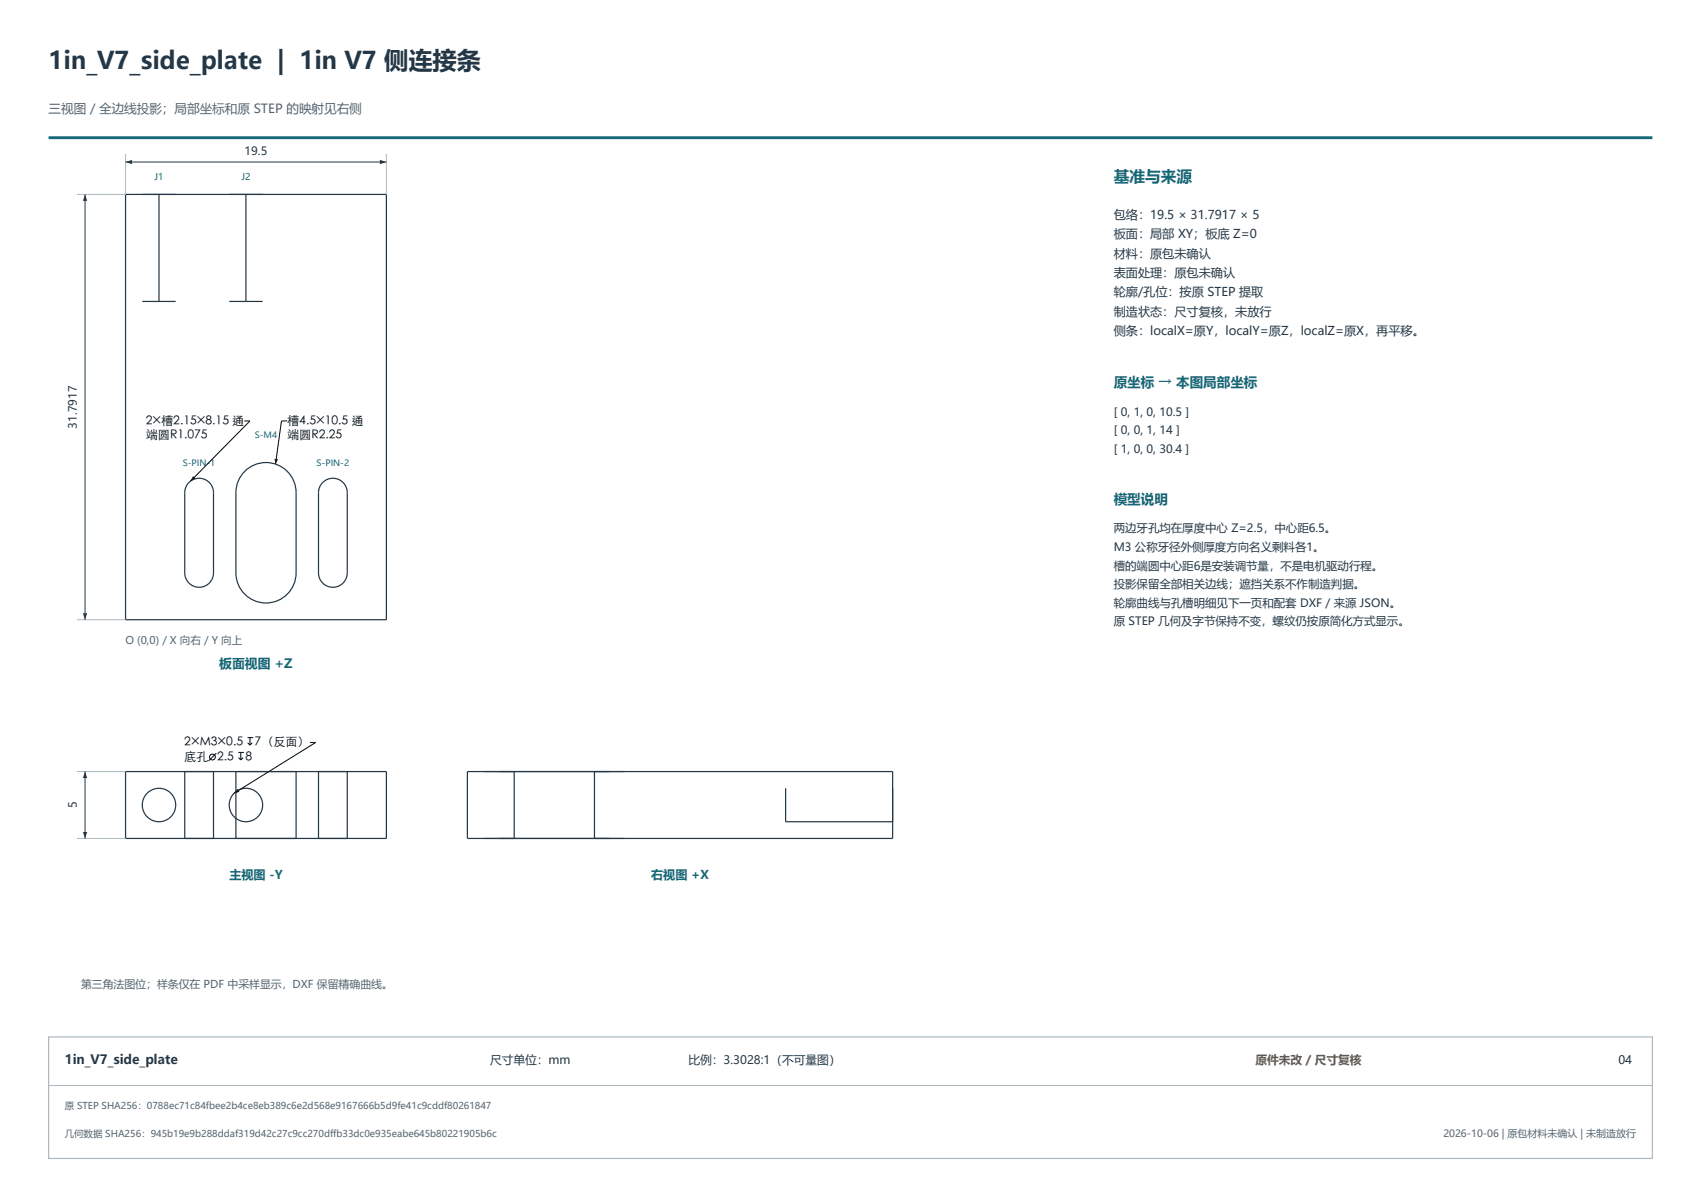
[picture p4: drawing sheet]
<svg xmlns="http://www.w3.org/2000/svg" width="420mm" height="297mm" viewBox="0 0 420 297" stroke-linecap="round" stroke-linejoin="round" font-family="sans-serif">
<defs><g id="words">
<text font-size="6" fill="#243746" x="12" y="17">1in_V7_side_plate | 1in V7 侧连接条</text>
<text font-size="3.9" fill="#146878" x="275" y="45">基准与来源</text>
<g font-size="3.4" fill="#146878">
<text x="275" y="95.6">原坐标 → 本图局部坐标</text>
<text x="275" y="124.4">模型说明</text>
</g>
<text font-size="3.2" fill="#146878" x="54.1" y="165">板面视图 +Z</text>
<text font-size="3.2" fill="#243746" x="16" y="262.8">1in_V7_side_plate</text>
<text font-size="3.1" fill="#526570" x="12" y="28">三视图 / 全边线投影；局部坐标和原 STEP 的映射见右侧</text>
<g font-size="3" fill="#243746">
<text x="275" y="54">包络：19.5 × 31.7917 × 5</text>
<text x="275" y="58.8">板面：局部 XY；板底 Z=0</text>
<text x="275" y="63.6">材料：原包未确认</text>
<text x="275" y="68.4">表面处理：原包未确认</text>
<text x="275" y="73.2">轮廓/孔位：按原 STEP 提取</text>
<text x="275" y="78">制造状态：尺寸复核，未放行</text>
<text x="275" y="82.8">侧条：localX=原Y，localY=原Z，localZ=原X，再平移。</text>
</g>
<g font-size="3">
<text x="36" y="104.8">2×槽2.15×8.15 通</text>
<text x="70.9" y="104.8">槽4.5×10.5 通</text>
<text x="36" y="108.5">端圆R1.075</text>
<text x="70.9" y="108.5">端圆R2.25</text>
<text x="45.5" y="184.2">2×M3×0.5</text>
<text x="62.9" y="184.2">7（反面）</text>
<text x="45.5" y="187.9">底孔 2.5</text>
<text x="60.6" y="187.9">8</text>
</g>
<g font-size="3" fill="#146878">
<text x="56.6" y="217">主视图 -Y</text>
<text x="160.8" y="217">右视图 +X</text>
</g>
<g font-size="2.9" fill="#243746">
<text x="121" y="262.8">尺寸单位：mm</text>
<text x="170" y="262.8">比例：3.3028:1（不可量图）</text>
<text x="399.6" y="262.8">04</text>
</g>
<text font-size="2.9" fill="#915918" x="310" y="262.8">原件未改 / 尺寸复核</text>
<g font-size="2.8" fill="#243746">
<text x="60.4" y="38.3">19.5</text>
<text x="19" y="105.8" transform="rotate(-90 19 105.8)">31.7917</text>
<text x="275" y="102.6">[ 0, 1, 0, 10.5 ]</text>
<text x="275" y="107.2">[ 0, 0, 1, 14 ]</text>
<text x="275" y="111.8">[ 1, 0, 0, 30.4 ]</text>
<text x="275" y="131.4">两边牙孔均在厚度中心 Z=2.5，中心距6.5。</text>
<text x="275" y="136">M3 公称牙径外侧厚度方向名义剩料各1。</text>
<text x="275" y="140.6">槽的端圆中心距6是安装调节量，不是电机驱动行程。</text>
<text x="275" y="145.2">投影保留全部相关边线；遮挡关系不作制造判据。</text>
<text x="275" y="149.8">轮廓曲线与孔槽明细见下一页和配套 DXF / 来源 JSON。</text>
<text x="275" y="154.4">原 STEP 几何及字节保持不变，螺纹仍按原简化方式显示。</text>
<text x="19" y="199.6" transform="rotate(-90 19 199.6)">5</text>
</g>
<text font-size="2.7" fill="#526570" x="20" y="244">第三角法图位；样条仅在 PDF 中采样显示，DXF 保留精确曲线。</text>
<text font-size="2.6" fill="#526570" x="31" y="159">O (0,0) / X 向右 / Y 向上</text>
<text font-size="2.5" fill="#526570" x="356.4" y="280.7">2026-10-06 | 原包材料未确认 | 未制造放行</text>
<g font-size="2.3" fill="#146878">
<text x="38.1" y="44.5">J1</text>
<text x="59.6" y="44.5">J2</text>
</g>
<g font-size="2.3" fill="#526570">
<text x="16" y="273.8">原 STEP SHA256：0788ec71c84fbee2b4ce8eb389c6e2d568e9167666b5d9fe41c9cddf80261847</text>
<text x="16" y="280.7">几何数据 SHA256：945b19e9b288ddaf319d42c27c9cc270dffb33dc0e935eabe645b80221905b6c</text>
</g>
<g font-size="2.2" fill="#146878">
<text x="62.9" y="108.2">S-M4</text>
<text x="45.1" y="115.1">S-PIN-1</text>
<text x="78.2" y="115.1">S-PIN-2</text>
</g>
</g></defs>
<path d="M12 34h396" fill="none" stroke="#146878" stroke-width=".7" stroke-linecap="butt"/>
<g fill="none" stroke="#243746" stroke-width=".3">
<path d="M31 48h64.4v105h-64.4zM39.3 48v26.4M60.7 48v26.4M35.1 74.4h8.3M56.6 74.4h8.3M46.7 119.1a3.5 3.5 0 0 1 3.8-.8 3.5 3.5 0 0 1 2.2 3.3v19.8a3.6 3.6 0 0 1-3.5 3.6 3.6 3.6 0 0 1-3.6-3.6v-19.8a3.5 3.5 0 0 1 1.1-2.5zM60.1 116.7a7.4 7.4 0 0 1 8.2-2 7.4 7.4 0 0 1 4.8 6.9v19.8a7.4 7.4 0 0 1-7.4 7.5 7.4 7.4 0 0 1-7.5-7.5v-19.8a7.4 7.4 0 0 1 1.9-4.9zM79.7 119.1a3.5 3.5 0 0 1 3.9-.8 3.5 3.5 0 0 1 2.1 3.3v19.8a3.6 3.6 0 0 1-3.5 3.6 3.6 3.6 0 0 1-3.6-3.6v-19.8a3.5 3.5 0 0 1 1.1-2.5zM31 190.5h64.4v16.5h-64.4zM45.6 190.5v16.5M52.7 190.5v16.5M58.2 190.5v16.5"/>
<path d="M73.1 190.5v16.5M78.6 190.5v16.5M85.7 190.5v16.5M115.4 190.5h105v16.5h-105zM127 190.5v16.5M146.8 190.5v16.5M194 194.6v8.3h26.4"/>
<circle cx="39.3" cy="198.7" r="4.1"/>
<circle cx="60.7" cy="198.7" r="4.1"/>
</g>
<path d="M31 38v10M95.4 38v10" fill="none" stroke="#acb9c0" stroke-width=".25"/>
<path d="M31 40h64.4" fill="none" stroke="#243746" stroke-width=".25"/>
<g fill="#243746">
<path d="M31 40l1.6-.5v1z"/>
<path d="M93.8 39.5l1.6 .5-1.6 .5z"/>
</g>
<path d="M19 48h12M19 153h12" fill="none" stroke="#acb9c0" stroke-width=".25"/>
<path d="M21 48v105" fill="none" stroke="#243746" stroke-width=".25"/>
<g fill="#243746">
<path d="M20.5 151.4h1l-.5 1.6z"/>
<path d="M21 48l.5 1.6h-1z"/>
</g>
<path d="M19 190.5h12M19 207h12" fill="none" stroke="#acb9c0" stroke-width=".25"/>
<path d="M21 190.5v16.5" fill="none" stroke="#243746" stroke-width=".25"/>
<g fill="#243746">
<path d="M20.5 205.4h1l-.5 1.6z"/>
<path d="M21 190.5l.5 1.6h-1z"/>
</g>
<path d="M12 256h396v30h-396z" fill="none" stroke="#acb9c0" stroke-width=".3"/>
<path d="M12 268h396" fill="none" stroke="#acb9c0" stroke-width=".25"/>
<g fill="none" stroke="#000" stroke-width=".25">
<path d="M60.3 103.9h1.4l-14.6 14.9M70.9 103.9h-1.4l-1.5 10.7M53.4 185.9l-1.9 2M58.9 185.8h1.4M58.9 187.1l.6 .5M59.5 185.8v1.8M60 187.1l-.5 .5M61.1 182.1h1.4M61.2 183.4l.5 .6M61.7 182.1v1.9M62.3 183.4l-.6 .6M76.5 183.3h1.4l-20.1 12.5"/>
<circle cx="52.5" cy="186.9" r=".72"/>
</g>
<path d="M47.7 117.6l.6 .6-1.2 .6zM67.8 113.3l.8 .1-.6 1.2zM58.7 194.8l.4 .7-1.3 .3z" fill="#000"/>
<use href="#words"/>
</svg>
